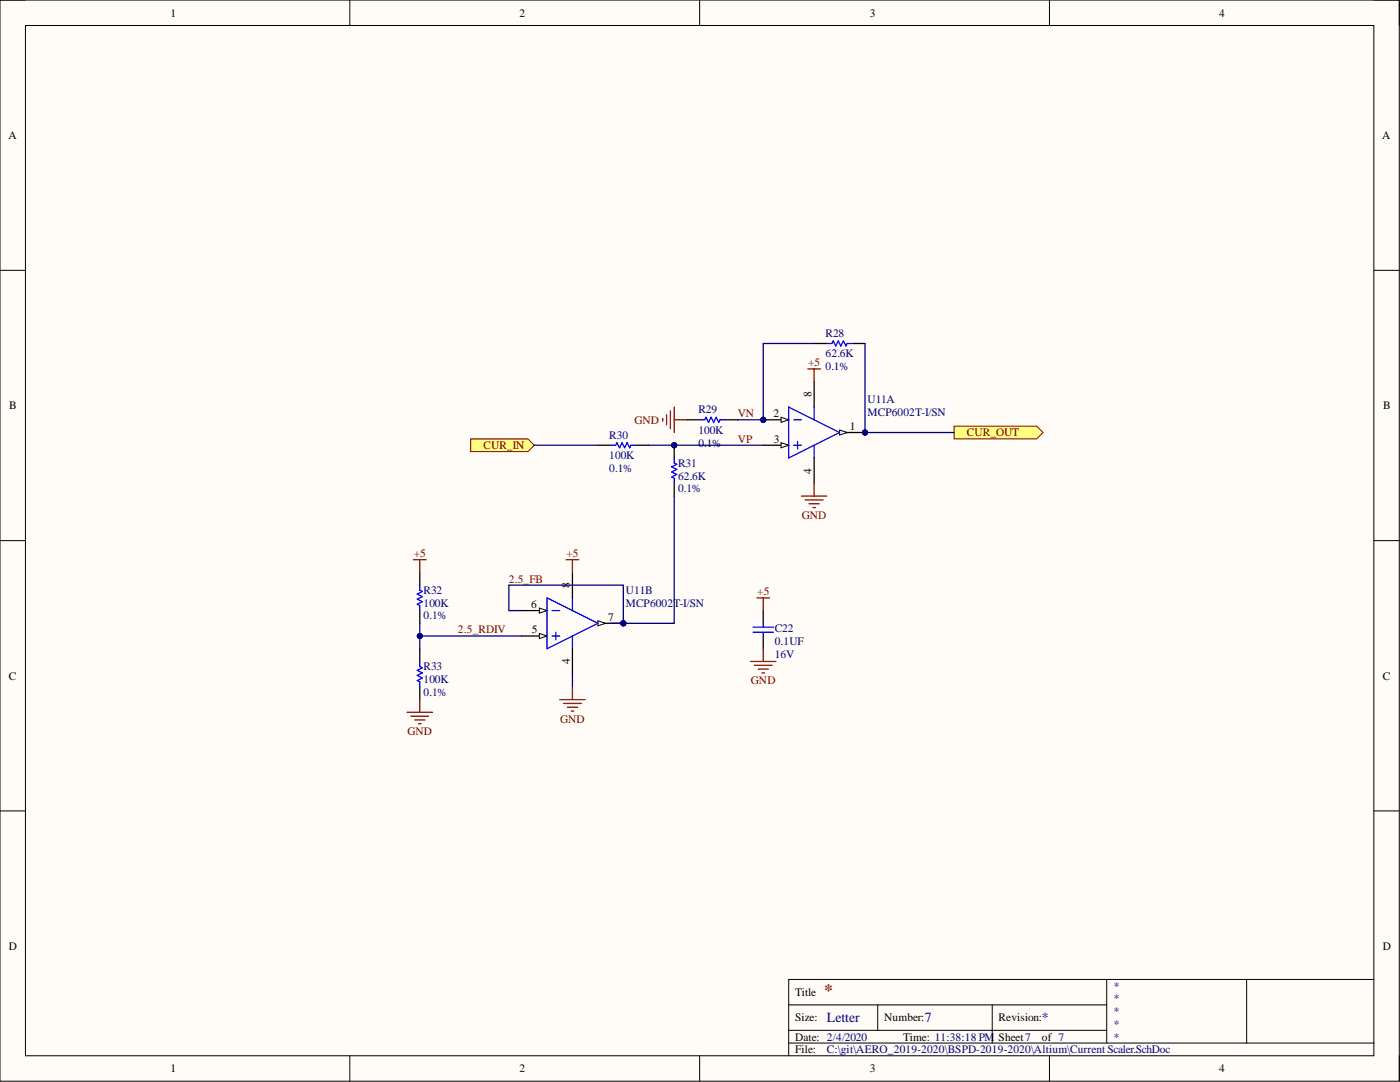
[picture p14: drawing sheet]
<svg xmlns="http://www.w3.org/2000/svg" width="279mm" height="216mm" viewBox="0 0 279 216" stroke-linecap="round" stroke-linejoin="round" font-family="sans-serif">
<defs><g id="words">
<text font-size="3.5" fill="#800000" x="164.5" y="198.7">*</text>
<g font-size="2.8" fill="#000080">
<text x="165" y="204">Letter</text>
<text x="184.6" y="204">7</text>
<text x="207.9" y="204">*</text>
</g>
<g font-size="2.3">
<text x="34" y="3.3">1</text>
<text x="103.7" y="3.3">2</text>
<text x="173.6" y="3.3">3</text>
<text x="243.3" y="3.3">4</text>
<text x="1.7" y="27.8">A</text>
<text x="275.9" y="27.8">A</text>
<text x="1.9" y="81.7">B</text>
<text x="154.4" y="83.3">2</text>
<text x="162" y="79.2" transform="rotate(-90 162 79.2)">8</text>
<text x="276" y="81.7">B</text>
<text x="154.4" y="88.3">3</text>
<text x="169.6" y="85.8">1</text>
<text x="162" y="94.5" transform="rotate(-90 162 94.5)">4</text>
<text x="113.7" y="117.3" transform="rotate(-90 113.7 117.3)">8</text>
<text x="106" y="121.3">6</text>
<text x="121.4" y="123.9">7</text>
<text x="106.1" y="126.4">5</text>
<text x="1.8" y="135.6">C</text>
<text x="113.7" y="132.6" transform="rotate(-90 113.7 132.6)">4</text>
<text x="276" y="135.6">C</text>
<text x="1.8" y="189.5">D</text>
<text x="276" y="189.5">D</text>
<text x="158.7" y="198.7">Title</text>
<text x="158.7" y="203.8">Size:</text>
<text x="176.4" y="203.8">Number:</text>
<text x="199.3" y="203.8">Revision:</text>
<text x="158.7" y="207.6">Date: 2/4/2020</text>
<text x="180.2" y="207.6">Time: 11:38:18 PM</text>
<text x="199.3" y="207.6">Sheet7</text>
<text x="207.9" y="207.6">of 7</text>
<text x="34" y="214">1</text>
<text x="103.7" y="214">2</text>
<text x="158.7" y="210.2">File:</text>
<text x="173.6" y="214">3</text>
<text x="243.3" y="214">4</text>
</g>
<g font-size="2.3" fill="#000080">
<text x="164.8" y="71.3">62.6K</text>
<text x="164.8" y="67.3">R28</text>
<text x="164.8" y="73.9">0.1%</text>
<text x="139.4" y="82.5">R29</text>
<text x="173.1" y="80.5">U11A</text>
<text x="173.1" y="83">MCP6002T-I/SN</text>
<text x="121.6" y="87.6">R30</text>
<text x="139.4" y="86.6">100K</text>
<text x="139.4" y="89.1">0.1%</text>
<text x="121.6" y="91.6">100K</text>
<text x="121.6" y="94.2">0.1%</text>
<text x="135.3" y="95.7">62.6K</text>
<text x="135.3" y="93.2">R31</text>
<text x="135.3" y="98.2">0.1%</text>
<text x="84.5" y="118.5">R32</text>
<text x="124.9" y="118.5">U11B</text>
<text x="84.5" y="121.1">100K</text>
<text x="84.5" y="123.6">0.1%</text>
<text x="124.9" y="121.1">MCP6002T-I/SN</text>
<text x="154.6" y="128.7">0.1UF</text>
<text x="154.6" y="131.2">16V</text>
<text x="154.6" y="126.2">C22</text>
<text x="84.5" y="136.3">100K</text>
<text x="84.5" y="133.8">R33</text>
<text x="84.5" y="138.8">0.1%</text>
<text x="222.1" y="197.5">*</text>
<text x="222.1" y="200">*</text>
<text x="222.1" y="202.5">*</text>
<text x="222.1" y="205.1">*</text>
<text x="222.1" y="207.6">*</text>
<text x="165" y="210.2">C:\git\AERO_2019-2020\BSPD-2019-2020\Altium\Current Scaler.SchDoc</text>
</g>
<g font-size="2.3" fill="#800000">
<text x="161.3" y="73.1">+5</text>
<text x="147.2" y="83.3">VN</text>
<text x="96.5" y="89.6">CUR_IN</text>
<text x="126.6" y="84.5">GND</text>
<text x="147.2" y="88.3">VP</text>
<text x="192.9" y="87.1">CUR_OUT</text>
<text x="160" y="103.6">GND</text>
<text x="82.6" y="111.2">+5</text>
<text x="113.1" y="111.2">+5</text>
<text x="101.5" y="116.3">2.5_FB</text>
<text x="151.1" y="118.8">+5</text>
<text x="91.4" y="126.4">2.5_RDIV</text>
<text x="149.9" y="136.6">GND</text>
<text x="81.3" y="146.7">GND</text>
<text x="111.8" y="144.2">GND</text>
</g>
</g></defs>
<path d="M0 0h279.3v215.7h-279.3z" fill-rule="evenodd" fill="#fffcf8"/>
<path d="M0 0h279.3v215.7h-279.3z" fill="none" stroke="#000" stroke-width=".2"/>
<path d="M5.1 5.1h269.1v205.6h-269.1z" fill-rule="evenodd" fill="#fffcf8"/>
<g fill="none" stroke="#000" stroke-width=".2">
<path d="M0 0h5.1M5.1 5.1h269.1v205.6h-269.1zM69.8 0v5.1M139.6 0v5.1M209.4 0v5.1M274.2 0h5.1v5.1M0 53.9h5.1M274.2 53.9h5.1M0 107.9h5.1M274.2 107.9h5.1M0 161.8h5.1M274.2 161.8h5.1"/>
<path d="M220.9 195.4v12.7M248.8 195.4v12.7M274.2 195.4h-116.8v15.3M69.8 210.7v5M139.6 210.7v5M157.4 200.5h63.5M157.4 208.1h116.8M157.4 205.6h63.5M175.2 200.5v5.1M198 200.5v7.6M209.4 210.7v5M279.3 210.7v5"/>
</g>
<path d="M93.9 87.6h11.5l1.2 1.2-1.2 1.3h-11.5z" fill-rule="evenodd" fill="#ffff80"/>
<path d="M93.9 87.6h11.5l1.2 1.2-1.2 1.3h-11.5z" fill="none" stroke="#800000" stroke-width=".2"/>
<path d="M190.4 85h16.5l1.3 1.3-1.3 1.3h-16.5z" fill-rule="evenodd" fill="#ffff80"/>
<path d="M190.4 85h16.5l1.3 1.3-1.3 1.3h-16.5z" fill="none" stroke="#800000" stroke-width=".2"/>
<circle cx="152.3" cy="83.8" r=".51" fill="#000080"/>
<circle cx="152.3" cy="83.8" r=".51" fill="none" stroke="#000080" stroke-width=".2"/>
<circle cx="172.6" cy="86.3" r=".51" fill="#000080"/>
<circle cx="172.6" cy="86.3" r=".51" fill="none" stroke="#000080" stroke-width=".2"/>
<path d="M152.3 88.8h5.1" fill="none" stroke="#000" stroke-width=".25"/>
<path d="M155.9 88.3l1.5 .5-1.5 .5z" fill="#f8fcff"/>
<path d="M155.9 88.3l1.5 .5-1.5 .5z" fill="none" stroke="#000" stroke-width=".2"/>
<path d="M152.3 83.8h5.1" fill="none" stroke="#000" stroke-width=".25"/>
<path d="M155.9 83.3l1.5 .5-1.5 .5z" fill="#f8fcff"/>
<path d="M155.9 83.3l1.5 .5-1.5 .5z" fill="none" stroke="#000" stroke-width=".2"/>
<circle cx="152.3" cy="83.8" r=".51" fill="#000080"/>
<circle cx="152.3" cy="83.8" r=".51" fill="none" stroke="#000080" stroke-width=".2"/>
<path d="M167.6 86.3h5" fill="none" stroke="#000" stroke-width=".25"/>
<path d="M167.6 85.8l1.5 .5-1.5 .5z" fill="#f8fcff"/>
<path d="M167.6 85.8l1.5 .5-1.5 .5z" fill="none" stroke="#000" stroke-width=".2"/>
<circle cx="172.6" cy="86.3" r=".51" fill="#000080"/>
<circle cx="172.6" cy="86.3" r=".51" fill="none" stroke="#000080" stroke-width=".2"/>
<path d="M157.4 81.2l10.2 5.1-10.2 5.1zM158.4 83.8h1.5M158.4 88.8h1.5M159.2 88.1v1.5M162.5 81.2v2.6M162.5 88.8v2.6" fill="none" stroke="#00f" stroke-width=".25"/>
<path d="M162.5 76.2v5M162.5 91.4v5.1" fill="none" stroke="#000" stroke-width=".25"/>
<circle cx="124.4" cy="124.4" r=".51" fill="#000080"/>
<circle cx="124.4" cy="124.4" r=".51" fill="none" stroke="#000080" stroke-width=".2"/>
<path d="M119.3 124.4h5.1" fill="none" stroke="#000" stroke-width=".25"/>
<path d="M119.3 123.9l1.5 .5-1.5 .5z" fill="#f8fcff"/>
<path d="M119.3 123.9l1.5 .5-1.5 .5z" fill="none" stroke="#000" stroke-width=".2"/>
<circle cx="124.4" cy="124.4" r=".51" fill="#000080"/>
<circle cx="124.4" cy="124.4" r=".51" fill="none" stroke="#000080" stroke-width=".2"/>
<path d="M104.1 126.9h5.1" fill="none" stroke="#000" stroke-width=".25"/>
<path d="M107.6 126.4l1.6 .5-1.6 .5z" fill="#f8fcff"/>
<path d="M107.6 126.4l1.6 .5-1.6 .5z" fill="none" stroke="#000" stroke-width=".2"/>
<path d="M104.1 121.8h5.1" fill="none" stroke="#000" stroke-width=".25"/>
<path d="M107.6 121.3l1.6 .5-1.6 .5z" fill="#f8fcff"/>
<path d="M107.6 121.3l1.6 .5-1.6 .5z" fill="none" stroke="#000" stroke-width=".2"/>
<path d="M109.2 119.3l10.1 5.1-10.1 5zM114.2 119.3v2.5M110.2 121.8h1.5M110.2 126.9h1.5M110.9 126.2v1.5M114.2 126.9v2.5" fill="none" stroke="#00f" stroke-width=".25"/>
<path d="M114.2 114.2v5.1M114.2 129.4v5.1" fill="none" stroke="#000" stroke-width=".25"/>
<circle cx="134.6" cy="88.8" r=".51" fill="#000080"/>
<circle cx="134.6" cy="88.8" r=".51" fill="none" stroke="#000080" stroke-width=".2"/>
<path d="M134.6 88.8v2.6" fill="none" stroke="#000" stroke-width=".25"/>
<circle cx="134.6" cy="88.8" r=".51" fill="#000080"/>
<circle cx="134.6" cy="88.8" r=".51" fill="none" stroke="#000080" stroke-width=".2"/>
<g fill="none" stroke="#000" stroke-width=".25">
<path d="M162.5 68.5h2.5M170.1 68.5h2.5M119.3 88.8h2.6M126.9 88.8h2.6M134.6 96.5v2.5M137.1 83.8h2.5M144.7 83.8h2.5M83.8 114.2v2.6M83.8 121.8v2.6M83.8 129.4v2.6M83.8 137.1v2.5M152.3 121.8v2.6"/>
<path d="M152.3 126.9v2.5"/>
</g>
<path d="M165 68.5h1l.3-.5 .5 1 .5-1 .5 1 .5-1 .5 1 .3-.5h1M121.9 88.8h1l.2-.5 .5 1 .5-1 .6 1 .5-1 .5 1 .2-.5h1M134.6 91.4v1l.5 .2-1.1 .6 1.1 .5-1.1 .5 1.1 .5-1.1 .5 .6 .2v1.1M139.6 83.8h1l.3-.5 .5 1 .5-1 .5 1 .5-1 .5 1 .3-.5h1M83.8 116.8v1l.5 .2-1 .5 1 .5-1 .6 1 .5-1 .5 .5 .2v1M83.8 132v1l.5 .3-1 .5 1 .5-1 .5 1 .5-1 .5 .5 .2v1.1M150.3 125.1h4.1M150.3 126.2h4.1M152.3 124.4v.7M152.3 126.2v.7" fill="none" stroke="#00f" stroke-width=".25"/>
<g fill="none" stroke="#800000" stroke-width=".25">
<path d="M161.2 73.6h2.5M162.5 73.6v2.6M132.3 83.5v.5M133 82.8v2M133.8 82v3.5M134.6 81.2v5.1M134.6 83.8h2.5M159.9 99h5.1M160.7 99.8h3.6M162.5 96.5v2.5M82.5 111.7h2.5M83.8 111.7v2.5"/>
<path d="M113 111.7h2.5M114.2 111.7v2.5M151.1 119.3h2.5M152.3 119.3v2.5M161.5 100.5h2M162.2 101.3h.5M83.8 139.6v2.5M111.7 139.6h5.1M114.2 137.1v2.5M149.8 132h5.1M150.5 132.7h3.6M151.3 133.5h2"/>
<path d="M152.1 134.3h.5M152.3 129.4v2.6M81.2 142.1h5.1M82 142.9h3.6M82.8 143.7h2M83.5 144.4h.5M112.5 140.4h3.5M113.2 141.1h2.1M114 141.9h.5"/>
</g>
<path d="M83.8 126.9h20.3M114.2 134.5v2.6" fill="none" stroke="#000080" stroke-width=".25"/>
<circle cx="83.8" cy="126.9" r=".51" fill="#000080"/>
<circle cx="83.8" cy="126.9" r=".51" fill="none" stroke="#000080" stroke-width=".2"/>
<path d="M104.1 121.8h-2.6v-5h22.9v7.6h-2.5" fill="none" stroke="#000080" stroke-width=".25"/>
<circle cx="124.4" cy="124.4" r=".51" fill="#000080"/>
<circle cx="124.4" cy="124.4" r=".51" fill="none" stroke="#000080" stroke-width=".2"/>
<path d="M106.6 88.8h12.7M134.6 99v25.4h-10.2" fill="none" stroke="#000080" stroke-width=".25"/>
<circle cx="124.4" cy="124.4" r=".51" fill="#000080"/>
<circle cx="124.4" cy="124.4" r=".51" fill="none" stroke="#000080" stroke-width=".2"/>
<path d="M129.5 88.8h22.8" fill="none" stroke="#000080" stroke-width=".25"/>
<circle cx="134.6" cy="88.8" r=".51" fill="#000080"/>
<circle cx="134.6" cy="88.8" r=".51" fill="none" stroke="#000080" stroke-width=".2"/>
<path d="M162.5 68.5h-10.2v15.3h-5.1" fill="none" stroke="#000080" stroke-width=".25"/>
<circle cx="152.3" cy="83.8" r=".51" fill="#000080"/>
<circle cx="152.3" cy="83.8" r=".51" fill="none" stroke="#000080" stroke-width=".2"/>
<path d="M172.6 68.5v17.8h17.8" fill="none" stroke="#000080" stroke-width=".25"/>
<circle cx="172.6" cy="86.3" r=".51" fill="#000080"/>
<circle cx="172.6" cy="86.3" r=".51" fill="none" stroke="#000080" stroke-width=".2"/>
<path d="M83.8 124.4v5" fill="none" stroke="#000080" stroke-width=".25"/>
<circle cx="83.8" cy="126.9" r=".51" fill="#000080"/>
<circle cx="83.8" cy="126.9" r=".51" fill="none" stroke="#000080" stroke-width=".2"/>
<use href="#words"/>
</svg>
